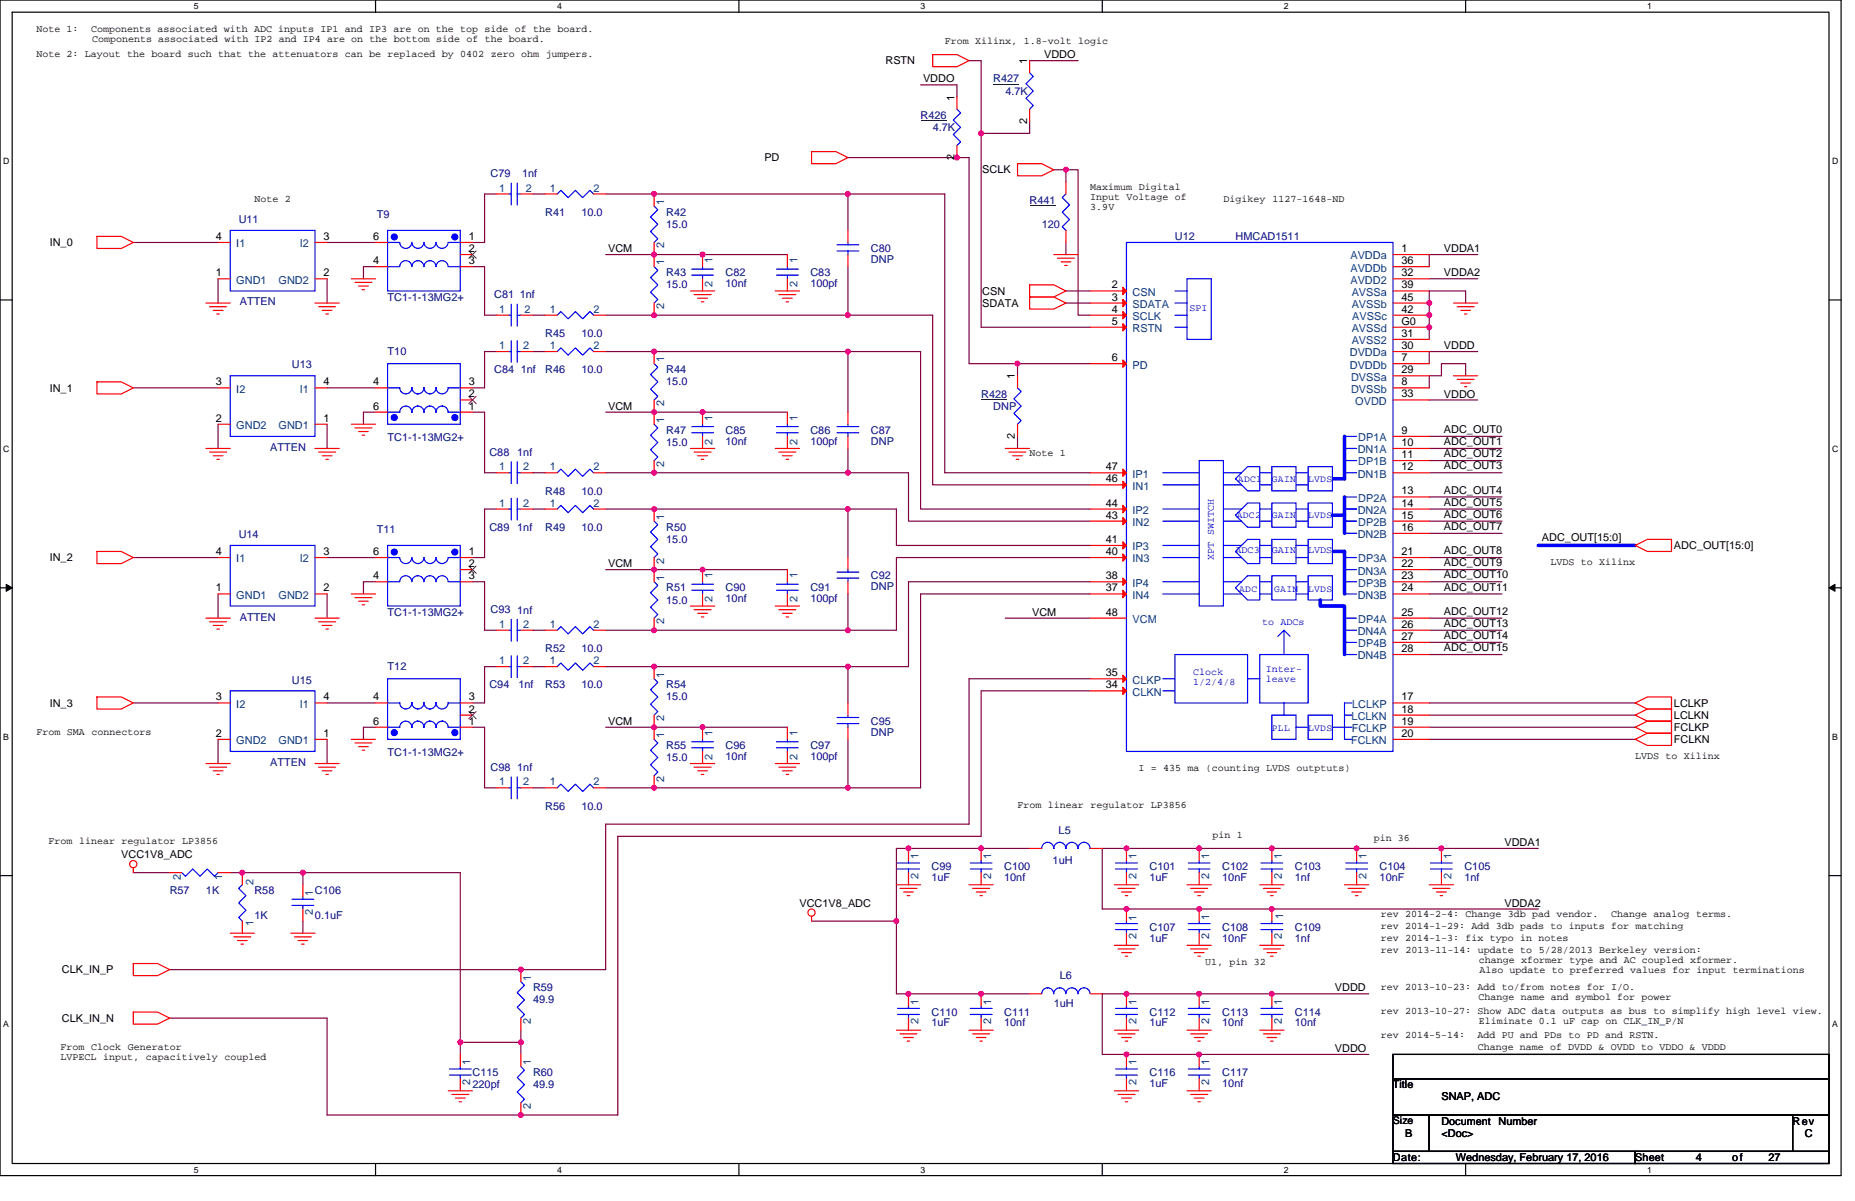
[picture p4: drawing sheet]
<svg xmlns="http://www.w3.org/2000/svg" width="432mm" height="279mm" viewBox="0 0 432 279" stroke-linecap="round" stroke-linejoin="round" font-family="sans-serif">
<defs><g id="words">
<g font-size="2.5">
<text x="206.1" y="14.9">RSTN</text>
<text x="239.1" y="15" transform="rotate(-90 239.1 15)">1</text>
<text x="243.1" y="13.5">VDDO</text>
<text x="214.9" y="19.2">VDDO</text>
<text x="222.2" y="23.4" transform="rotate(-90 222.2 23.4)">1</text>
<text x="239.1" y="28.8" transform="rotate(-90 239.1 28.8)">2</text>
<text x="177.9" y="37.5">PD</text>
<text x="222.2" y="37.2" transform="rotate(-90 222.2 37.2)">2</text>
<text x="228.7" y="40.3">SCLK</text>
<text x="11.6" y="57.2">IN_0</text>
<text x="50.2" y="55.8">4</text>
<text x="75.3" y="55.8">3</text>
<text x="86.8" y="55.8">6</text>
<text x="109.1" y="55.8">1</text>
<text x="109.1" y="58.6">2</text>
<text x="141.6" y="58.7">VCM</text>
<text x="326.2" y="58.6">1</text>
<text x="336.1" y="58.7">VDDA1</text>
<text x="50.2" y="64.3">1</text>
<text x="75.3" y="64.3">2</text>
<text x="86.8" y="61.4">4</text>
<text x="109.1" y="61.4">3</text>
<text x="326.2" y="61.4">36</text>
<text x="326.2" y="64.3">32</text>
<text x="336.1" y="64.3">VDDA2</text>
<text x="228.7" y="68.5">CSN</text>
<text x="228.7" y="71.3">SDATA</text>
<text x="258.8" y="67.1">2</text>
<text x="258.8" y="69.9">3</text>
<text x="326.2" y="67.1">39</text>
<text x="326.2" y="69.9">45</text>
<text x="258.8" y="72.7">4</text>
<text x="258.8" y="75.5">5</text>
<text x="326.2" y="72.7">42</text>
<text x="326.2" y="75.5">G0</text>
<text x="326.2" y="78.4">31</text>
<text x="326.2" y="81.2">30</text>
<text x="336.1" y="81.2">VDDD</text>
<text x="50.2" y="89.6">3</text>
<text x="75.3" y="89.6">4</text>
<text x="86.8" y="89.6">4</text>
<text x="109.1" y="89.6">3</text>
<text x="236.3" y="88.3" transform="rotate(-90 236.3 88.3)">1</text>
<text x="258.8" y="84">6</text>
<text x="326.2" y="86.8">29</text>
<text x="326.2" y="89.6">8</text>
<text x="326.2" y="84">7</text>
<text x="11.6" y="91.1">IN_1</text>
<text x="86.8" y="95.3">6</text>
<text x="109.1" y="95.3">1</text>
<text x="109.1" y="92.5">2</text>
<text x="141.6" y="95.3">VCM</text>
<text x="326.2" y="92.5">33</text>
<text x="336.1" y="92.5">VDDO</text>
<text x="50.2" y="98.1">2</text>
<text x="75.3" y="98.1">1</text>
<text x="326.2" y="100.9">9</text>
<text x="336.1" y="100.7">ADC_OUT0</text>
<text x="236.3" y="102.1" transform="rotate(-90 236.3 102.1)">2</text>
<text x="326.2" y="103.7">10</text>
<text x="326.2" y="106.6">11</text>
<text x="336.1" y="103.5">ADC_OUT1</text>
<text x="336.1" y="106.4">ADC_OUT2</text>
<text x="257.4" y="109.4">47</text>
<text x="257.4" y="112.2">46</text>
<text x="326.2" y="109.4">12</text>
<text x="336.1" y="109.2">ADC_OUT3</text>
<text x="257.4" y="117.8">44</text>
<text x="326.2" y="115">13</text>
<text x="326.2" y="117.8">14</text>
<text x="336.1" y="114.8">ADC_OUT4</text>
<text x="336.1" y="117.6">ADC_OUT5</text>
<text x="257.4" y="120.7">43</text>
<text x="326.2" y="120.7">15</text>
<text x="326.2" y="123.5">16</text>
<text x="336.1" y="120.5">ADC_OUT6</text>
<text x="336.1" y="123.3">ADC_OUT7</text>
<text x="358.9" y="125.8">ADC_OUT[15:0]</text>
<text x="11.6" y="130.5">IN_2</text>
<text x="50.2" y="129.1">4</text>
<text x="75.3" y="129.1">3</text>
<text x="86.8" y="129.1">6</text>
<text x="109.1" y="129.1">1</text>
<text x="109.1" y="131.9">2</text>
<text x="141.6" y="132">VCM</text>
<text x="257.4" y="129.1">40</text>
<text x="257.4" y="126.3">41</text>
<text x="326.2" y="129.1">21</text>
<text x="326.2" y="131.9">22</text>
<text x="336.1" y="128.9">ADC_OUT8</text>
<text x="336.1" y="131.7">ADC_OUT9</text>
<text x="389.7" y="127.7">ADC_OUT[15:0]</text>
<text x="50.2" y="137.6">1</text>
<text x="75.3" y="137.6">2</text>
<text x="86.8" y="134.7">4</text>
<text x="109.1" y="134.7">3</text>
<text x="257.4" y="137.6">37</text>
<text x="257.4" y="134.7">38</text>
<text x="326.2" y="134.7">23</text>
<text x="326.2" y="137.6">24</text>
<text x="336.1" y="134.6">ADC_OUT10</text>
<text x="336.1" y="137.4">ADC_OUT11</text>
<text x="240.2" y="143.2">VCM</text>
<text x="257.4" y="143.2">48</text>
<text x="326.2" y="143.2">25</text>
<text x="336.1" y="143">ADC_OUT12</text>
<text x="326.2" y="146">26</text>
<text x="326.2" y="148.8">27</text>
<text x="336.1" y="145.8">ADC_OUT13</text>
<text x="336.1" y="148.7">ADC_OUT14</text>
<text x="326.2" y="151.7">28</text>
<text x="336.1" y="151.5">ADC_OUT15</text>
<text x="257.4" y="157.3">35</text>
<text x="257.4" y="160.1">34</text>
<text x="11.6" y="164.4">IN_3</text>
<text x="50.2" y="162.9">3</text>
<text x="75.3" y="162.9">4</text>
<text x="86.8" y="162.9">4</text>
<text x="109.1" y="162.9">3</text>
<text x="109.1" y="165.8">2</text>
<text x="326.2" y="165.8">18</text>
<text x="326.2" y="162.9">17</text>
<text x="389.7" y="164.4">LCLKP</text>
<text x="389.7" y="167.2">LCLKN</text>
<text x="50.2" y="171.4">2</text>
<text x="75.3" y="171.4">1</text>
<text x="86.8" y="168.6">6</text>
<text x="109.1" y="168.6">1</text>
<text x="141.6" y="168.6">VCM</text>
<text x="326.2" y="171.4">20</text>
<text x="326.2" y="168.6">19</text>
<text x="389.7" y="170">FCLKP</text>
<text x="389.7" y="172.8">FCLKN</text>
<text x="350.2" y="196.8">VDDA1</text>
<text x="28.2" y="199.6">VCC1V8_ADC</text>
<text x="186.1" y="210.9">VCC1V8_ADC</text>
<text x="350.2" y="210.9">VDDA2</text>
<text x="14.4" y="226.4">CLK_IN_P</text>
<text x="310.7" y="230.6">VDDD</text>
<text x="14.4" y="237.7">CLK_IN_N</text>
<text x="310.7" y="244.7">VDDO</text>
<text x="324.3" y="253.2">Title</text>
<text x="335.5" y="256">SNAP, ADC</text>
<text x="324.3" y="261.6">Size</text>
<text x="335.5" y="261.6">Document</text>
<text x="348.8" y="261.6">Number</text>
<text x="417.3" y="261.6">Rev</text>
<text x="327.1" y="264.5">B</text>
<text x="335.5" y="264.5">&lt;Doc&gt;</text>
<text x="420.1" y="264.5">C</text>
<text x="324.3" y="270.1">Date:</text>
<text x="338.9" y="270.1">Wednesday, February 17, 2016</text>
<text x="380.6" y="270.1">Sheet</text>
<text x="394.7" y="270.1">4</text>
<text x="403.2" y="270.1">of</text>
<text x="411.6" y="270.1">27</text>
</g>
<g font-size="2.5" fill="#000080">
<text x="231.2" y="19.2">R427</text>
<text x="234" y="22">4.7K</text>
<text x="214.3" y="27.6">R426</text>
<text x="217.1" y="30.5">4.7K</text>
<text x="114.2" y="41.2">C79</text>
<text x="121.5" y="41.2">1nf</text>
<text x="239.7" y="47.4">R441</text>
<text x="55.6" y="51.9">U11</text>
<text x="87.7" y="50.8">T9</text>
<text x="126.9" y="50.2">R41</text>
<text x="135.3" y="50.2">10.0</text>
<text x="155.1" y="50.2">R42</text>
<text x="155.1" y="53">15.0</text>
<text x="242.5" y="53">120</text>
<text x="202.7" y="58.7">C80</text>
<text x="273.5" y="55.8">U12</text>
<text x="287.6" y="55.8">HMCAD1511</text>
<text x="155.1" y="64.3">R43</text>
<text x="168.9" y="64.3">C82</text>
<text x="188.6" y="64.3">C83</text>
<text x="202.7" y="61.2">DNP</text>
<text x="55.8" y="71.1">ATTEN</text>
<text x="90.2" y="69.9">TC1-1-13MG2+</text>
<text x="115" y="69.4">C81 1nf</text>
<text x="155.1" y="67.1">15.0</text>
<text x="168.9" y="66.8">10nf</text>
<text x="188.6" y="66.8">100pf</text>
<text x="90.2" y="82.6">T10</text>
<text x="126.9" y="78.4">R45</text>
<text x="135.3" y="78.4">10.0</text>
<text x="68" y="85.7">U13</text>
<text x="115" y="86.8">C84 1nf</text>
<text x="126.9" y="86.8">R46</text>
<text x="135.3" y="86.8">10.0</text>
<text x="155.1" y="86.8">R44</text>
<text x="155.1" y="89.7">15.0</text>
<text x="228.4" y="92.5">R428</text>
<text x="231.2" y="95.3">DNP</text>
<text x="155.1" y="100.9">R47</text>
<text x="168.9" y="100.9">C85</text>
<text x="188.6" y="100.9">C86</text>
<text x="202.7" y="100.9">C87</text>
<text x="62.9" y="104.9">ATTEN</text>
<text x="90.2" y="102.6">TC1-1-13MG2+</text>
<text x="113.9" y="106">C88</text>
<text x="120.4" y="106">1nf</text>
<text x="155.1" y="103.8">15.0</text>
<text x="168.9" y="103.5">10nf</text>
<text x="188.6" y="103.5">100pf</text>
<text x="202.7" y="103.5">DNP</text>
<text x="126.9" y="115">R48</text>
<text x="135.3" y="115">10.0</text>
<text x="55.6" y="125.2">U14</text>
<text x="87.7" y="124.1">T11</text>
<text x="113.9" y="123.5">C89</text>
<text x="120.4" y="123.5">1nf</text>
<text x="126.9" y="123.5">R49</text>
<text x="135.3" y="123.5">10.0</text>
<text x="155.1" y="123.5">R50</text>
<text x="155.1" y="126.3">15.0</text>
<text x="155.1" y="137.6">R51</text>
<text x="168.9" y="137.6">C90</text>
<text x="188.6" y="137.6">C91</text>
<text x="202.7" y="134.8">C92</text>
<text x="202.7" y="137.3">DNP</text>
<text x="90.2" y="143.2">TC1-1-13MG2+</text>
<text x="114.2" y="142.7">C93</text>
<text x="120.4" y="142.9">1nf</text>
<text x="155.1" y="140.4">15.0</text>
<text x="168.9" y="140.1">10nf</text>
<text x="188.6" y="140.1">100pf</text>
<text x="55.8" y="144.4">ATTEN</text>
<text x="90.2" y="155.9">T12</text>
<text x="126.9" y="151.7">R52</text>
<text x="135.3" y="151.7">10.0</text>
<text x="68" y="159">U15</text>
<text x="113.9" y="160.1">C94</text>
<text x="120.7" y="160.1">1nf</text>
<text x="126.9" y="160.1">R53</text>
<text x="135.3" y="160.1">10.0</text>
<text x="155.1" y="160.1">R54</text>
<text x="155.1" y="163">15.0</text>
<text x="202.7" y="168.6">C95</text>
<text x="202.7" y="171.1">DNP</text>
<text x="62.9" y="178.2">ATTEN</text>
<text x="90.2" y="175.9">TC1-1-13MG2+</text>
<text x="114.2" y="179.3">C98 1nf</text>
<text x="155.1" y="174.2">R55</text>
<text x="155.1" y="177.1">15.0</text>
<text x="168.9" y="174.2">C96</text>
<text x="168.9" y="176.8">10nf</text>
<text x="188.6" y="174.2">C97</text>
<text x="188.6" y="176.8">100pf</text>
<text x="126.9" y="188.3">R56</text>
<text x="135.3" y="188.3">10.0</text>
<text x="246.4" y="194">L5</text>
<text x="216.8" y="202.4">C99</text>
<text x="233.7" y="202.4">C100</text>
<text x="245" y="201">1uH</text>
<text x="267.6" y="202.4">C101</text>
<text x="284.5" y="202.4">C102</text>
<text x="301.4" y="202.4">C103</text>
<text x="321.1" y="202.4">C104</text>
<text x="340.9" y="202.4">C105</text>
<text x="39.5" y="208.1">R57</text>
<text x="47.9" y="208.1">1K</text>
<text x="59.2" y="208.1">R58</text>
<text x="73.3" y="208.1">C106</text>
<text x="216.8" y="205">1uF</text>
<text x="233.7" y="205">10nf</text>
<text x="267.6" y="205">1uF</text>
<text x="284.5" y="205">10nF</text>
<text x="301.4" y="205">1nf</text>
<text x="321.1" y="205">10nF</text>
<text x="340.9" y="205">1nf</text>
<text x="59.2" y="213.7">1K</text>
<text x="73.3" y="213.7">0.1uF</text>
<text x="267.6" y="216.5">C107</text>
<text x="267.6" y="219.1">1uF</text>
<text x="284.5" y="216.5">C108</text>
<text x="284.5" y="219.1">10nF</text>
<text x="301.4" y="216.5">C109</text>
<text x="301.4" y="219.1">1nf</text>
<text x="246.7" y="227.8">L6</text>
<text x="124.1" y="230.6">R59</text>
<text x="124.1" y="233.4">49.9</text>
<text x="216.8" y="236.3">C110</text>
<text x="216.8" y="238.8">1uF</text>
<text x="233.7" y="236.3">C111</text>
<text x="233.7" y="238.8">10nf</text>
<text x="245.3" y="234.3">1uH</text>
<text x="267.6" y="236.3">C112</text>
<text x="267.6" y="238.8">1uF</text>
<text x="284.5" y="236.3">C113</text>
<text x="284.5" y="238.8">10nf</text>
<text x="301.4" y="236.3">C114</text>
<text x="301.4" y="238.8">10nf</text>
<text x="110" y="250.4">C115</text>
<text x="124.1" y="250.4">R60</text>
<text x="267.6" y="250.4">C116</text>
<text x="284.5" y="250.4">C117</text>
<text x="110" y="253.2">220pf</text>
<text x="124.1" y="253.2">49.9</text>
<text x="267.6" y="252.9">1uF</text>
<text x="284.5" y="252.9">10nf</text>
</g>
<g font-size="2.5" fill="#004080">
<text x="116.2" y="44.6">1</text>
<text x="122.4" y="44.6">2</text>
<text x="128" y="44.6">1</text>
<text x="138.2" y="44.6">2</text>
<text x="154.6" y="47.7" transform="rotate(-90 154.6 47.7)">1</text>
<text x="55" y="57.6">I1</text>
<text x="69.8" y="57.6">I2</text>
<text x="154.6" y="57.8" transform="rotate(-90 154.6 57.8)">2</text>
<text x="55" y="66">GND1</text>
<text x="64.8" y="66">GND2</text>
<text x="154.6" y="61.8" transform="rotate(-90 154.6 61.8)">1</text>
<text x="165.9" y="61.2" transform="rotate(-90 165.9 61.2)">1</text>
<text x="185.6" y="61.2" transform="rotate(-90 185.6 61.2)">1</text>
<text x="314.3" y="60.4">AVDDa</text>
<text x="314.3" y="63.2">AVDDb</text>
<text x="314.3" y="66">AVDD2</text>
<text x="154.6" y="71.9" transform="rotate(-90 154.6 71.9)">2</text>
<text x="165.9" y="66.8" transform="rotate(-90 165.9 66.8)">2</text>
<text x="185.6" y="66.8" transform="rotate(-90 185.6 66.8)">2</text>
<text x="263.6" y="68.8">CSN</text>
<text x="263.6" y="71.6">SDATA</text>
<text x="314.6" y="68.8">AVSSa</text>
<text x="314.6" y="71.6">AVSSb</text>
<text x="116.2" y="72.7">1</text>
<text x="122.1" y="72.7">2</text>
<text x="128" y="72.7">1</text>
<text x="138.2" y="72.7">2</text>
<text x="263.6" y="74.5">SCLK</text>
<text x="263.6" y="77.3">RSTN</text>
<text x="314.6" y="77.3">AVSSd</text>
<text x="314.8" y="74.5">AVSSc</text>
<text x="116.2" y="81.2">1</text>
<text x="121.8" y="81.2">2</text>
<text x="128" y="81.2">1</text>
<text x="138.2" y="81.2">2</text>
<text x="314.2" y="82.9">DVDDa</text>
<text x="314.6" y="80.1">AVSS2</text>
<text x="154.6" y="84.3" transform="rotate(-90 154.6 84.3)">1</text>
<text x="263.6" y="85.7">PD</text>
<text x="314.2" y="85.7">DVDDb</text>
<text x="314.5" y="88.6">DVSSa</text>
<text x="55" y="91.4">I2</text>
<text x="69.8" y="91.4">I1</text>
<text x="154.6" y="94.5" transform="rotate(-90 154.6 94.5)">2</text>
<text x="314.5" y="91.4">DVSSb</text>
<text x="315.5" y="94.2">OVDD</text>
<text x="55" y="99.8">GND2</text>
<text x="64.8" y="99.8">GND1</text>
<text x="154.6" y="98.4" transform="rotate(-90 154.6 98.4)">1</text>
<text x="165.9" y="97.9" transform="rotate(-90 165.9 97.9)">1</text>
<text x="185.6" y="97.9" transform="rotate(-90 185.6 97.9)">1</text>
<text x="165.9" y="103.5" transform="rotate(-90 165.9 103.5)">2</text>
<text x="185.6" y="103.5" transform="rotate(-90 185.6 103.5)">2</text>
<text x="316" y="105.5">DN1A</text>
<text x="316.2" y="102.7">DP1A</text>
<text x="116.2" y="109.4">1</text>
<text x="121.8" y="109.4">2</text>
<text x="128" y="109.4">1</text>
<text x="138.2" y="109.4">2</text>
<text x="154.6" y="108.6" transform="rotate(-90 154.6 108.6)">2</text>
<text x="263.6" y="111.1">IP1</text>
<text x="263.6" y="113.9">IN1</text>
<text x="316" y="111.1">DN1B</text>
<text x="316.2" y="108.3">DP1B</text>
<text x="116.2" y="117.9">1</text>
<text x="121.8" y="117.9">2</text>
<text x="128" y="117.9">1</text>
<text x="138.2" y="117.9">2</text>
<text x="263.6" y="119.6">IP2</text>
<text x="316" y="119.6">DN2A</text>
<text x="316.2" y="116.8">DP2A</text>
<text x="154.6" y="121" transform="rotate(-90 154.6 121)">1</text>
<text x="263.6" y="122.4">IN2</text>
<text x="316" y="125.2">DN2B</text>
<text x="316.2" y="122.4">DP2B</text>
<text x="55" y="130.9">I1</text>
<text x="69.8" y="130.9">I2</text>
<text x="154.6" y="131.1" transform="rotate(-90 154.6 131.1)">2</text>
<text x="263.6" y="130.9">IN3</text>
<text x="263.6" y="128">IP3</text>
<text x="316.2" y="130.9">DP3A</text>
<text x="154.6" y="135.1" transform="rotate(-90 154.6 135.1)">1</text>
<text x="165.9" y="134.5" transform="rotate(-90 165.9 134.5)">1</text>
<text x="185.6" y="134.5" transform="rotate(-90 185.6 134.5)">1</text>
<text x="263.6" y="136.5">IP4</text>
<text x="316" y="133.7">DN3A</text>
<text x="316.2" y="136.5">DP3B</text>
<text x="55" y="139.3">GND1</text>
<text x="64.8" y="139.3">GND2</text>
<text x="165.9" y="140.1" transform="rotate(-90 165.9 140.1)">2</text>
<text x="185.6" y="140.1" transform="rotate(-90 185.6 140.1)">2</text>
<text x="263.6" y="139.3">IN4</text>
<text x="316" y="139.3">DN3B</text>
<text x="116.2" y="146">1</text>
<text x="121.8" y="146">2</text>
<text x="128" y="146">1</text>
<text x="138.2" y="146">2</text>
<text x="154.6" y="145.2" transform="rotate(-90 154.6 145.2)">2</text>
<text x="263.6" y="144.9">VCM</text>
<text x="316" y="147.8">DN4A</text>
<text x="316.2" y="144.9">DP4A</text>
<text x="116.2" y="154.5">1</text>
<text x="121.8" y="154.5">2</text>
<text x="128" y="154.5">1</text>
<text x="138.2" y="154.5">2</text>
<text x="316" y="153.4">DN4B</text>
<text x="316.2" y="150.6">DP4B</text>
<text x="154.6" y="157.6" transform="rotate(-90 154.6 157.6)">1</text>
<text x="263.6" y="159">CLKP</text>
<text x="263.6" y="161.9">CLKN</text>
<text x="55" y="164.7">I2</text>
<text x="69.8" y="164.7">I1</text>
<text x="154.6" y="167.8" transform="rotate(-90 154.6 167.8)">2</text>
<text x="314.6" y="167.5">LCLKN</text>
<text x="314.8" y="164.7">LCLKP</text>
<text x="55" y="173.1">GND2</text>
<text x="64.8" y="173.1">GND1</text>
<text x="154.6" y="171.7" transform="rotate(-90 154.6 171.7)">1</text>
<text x="165.9" y="171.2" transform="rotate(-90 165.9 171.2)">1</text>
<text x="185.6" y="171.2" transform="rotate(-90 185.6 171.2)">1</text>
<text x="314.5" y="173.1">FCLKN</text>
<text x="314.6" y="170.3">FCLKP</text>
<text x="165.9" y="176.8" transform="rotate(-90 165.9 176.8)">2</text>
<text x="185.6" y="176.8" transform="rotate(-90 185.6 176.8)">2</text>
<text x="116.2" y="182.7">1</text>
<text x="121.8" y="182.7">2</text>
<text x="128" y="182.7">1</text>
<text x="138.2" y="182.7">2</text>
<text x="154.6" y="181.9" transform="rotate(-90 154.6 181.9)">2</text>
<text x="213.8" y="199.9" transform="rotate(-90 213.8 199.9)">1</text>
<text x="230.7" y="199.9" transform="rotate(-90 230.7 199.9)">1</text>
<text x="264.5" y="199.9" transform="rotate(-90 264.5 199.9)">1</text>
<text x="281.5" y="199.9" transform="rotate(-90 281.5 199.9)">1</text>
<text x="298.4" y="199.9" transform="rotate(-90 298.4 199.9)">1</text>
<text x="318.1" y="199.9" transform="rotate(-90 318.1 199.9)">1</text>
<text x="337.9" y="199.9" transform="rotate(-90 337.9 199.9)">1</text>
<text x="42.1" y="204.7" transform="rotate(-90 42.1 204.7)">2</text>
<text x="51.7" y="204.7" transform="rotate(-90 51.7 204.7)">1</text>
<text x="59" y="205.8" transform="rotate(-90 59 205.8)">2</text>
<text x="72.8" y="208.4" transform="rotate(-90 72.8 208.4)">1</text>
<text x="213.8" y="204.4" transform="rotate(-90 213.8 204.4)">2</text>
<text x="230.7" y="204.4" transform="rotate(-90 230.7 204.4)">2</text>
<text x="264.5" y="204.4" transform="rotate(-90 264.5 204.4)">2</text>
<text x="281.5" y="204.4" transform="rotate(-90 281.5 204.4)">2</text>
<text x="298.4" y="204.4" transform="rotate(-90 298.4 204.4)">2</text>
<text x="318.1" y="204.4" transform="rotate(-90 318.1 204.4)">2</text>
<text x="337.9" y="204.4" transform="rotate(-90 337.9 204.4)">2</text>
<text x="59" y="215.4" transform="rotate(-90 59 215.4)">1</text>
<text x="72.8" y="212.9" transform="rotate(-90 72.8 212.9)">2</text>
<text x="264.5" y="214.3" transform="rotate(-90 264.5 214.3)">1</text>
<text x="281.5" y="214" transform="rotate(-90 281.5 214)">1</text>
<text x="298.7" y="213.7" transform="rotate(-90 298.7 213.7)">1</text>
<text x="264.5" y="218.5" transform="rotate(-90 264.5 218.5)">2</text>
<text x="281.5" y="218.5" transform="rotate(-90 281.5 218.5)">2</text>
<text x="298.4" y="218.5" transform="rotate(-90 298.4 218.5)">2</text>
<text x="123.6" y="228.1" transform="rotate(-90 123.6 228.1)">1</text>
<text x="213.8" y="233.7" transform="rotate(-90 213.8 233.7)">1</text>
<text x="230.7" y="233.7" transform="rotate(-90 230.7 233.7)">1</text>
<text x="264.5" y="233.7" transform="rotate(-90 264.5 233.7)">1</text>
<text x="281.5" y="233.7" transform="rotate(-90 281.5 233.7)">1</text>
<text x="298.4" y="233.7" transform="rotate(-90 298.4 233.7)">1</text>
<text x="123.6" y="238.3" transform="rotate(-90 123.6 238.3)">2</text>
<text x="213.8" y="238.3" transform="rotate(-90 213.8 238.3)">2</text>
<text x="230.7" y="238.3" transform="rotate(-90 230.7 238.3)">2</text>
<text x="264.5" y="238.3" transform="rotate(-90 264.5 238.3)">2</text>
<text x="281.5" y="238.3" transform="rotate(-90 281.5 238.3)">2</text>
<text x="298.4" y="238.3" transform="rotate(-90 298.4 238.3)">2</text>
<text x="109.5" y="247.8" transform="rotate(-90 109.5 247.8)">1</text>
<text x="123.6" y="247.8" transform="rotate(-90 123.6 247.8)">1</text>
<text x="264.5" y="247.8" transform="rotate(-90 264.5 247.8)">1</text>
<text x="281.5" y="247.8" transform="rotate(-90 281.5 247.8)">1</text>
<text x="109.5" y="252.3" transform="rotate(-90 109.5 252.3)">2</text>
<text x="264.5" y="252.3" transform="rotate(-90 264.5 252.3)">2</text>
<text x="281.5" y="252.3" transform="rotate(-90 281.5 252.3)">2</text>
<text x="123.6" y="258" transform="rotate(-90 123.6 258)">2</text>
</g>
<g font-size="2.3">
<text x="8.5" y="7.5">Note 1:</text>
<text x="21.2" y="7.5">Components associated with ADC inputs IP1 and IP3 are on the top side of the board.</text>
<text x="21.4" y="9.8">Components associated with IP2 and IP4 are on the bottom side of the board.</text>
<text x="219.9" y="10.3">From Xilinx, 1.8-volt logic</text>
<text x="8.5" y="13.1">Note 2: Layout the board such that the attenuators can be replaced by 0402 zero ohm jumpers.</text>
<text x="59.2" y="47">Note 2</text>
<text x="253.8" y="44.2">Maximum Digital</text>
<text x="253.8" y="46.5">Input Voltage of</text>
<text x="284.8" y="47">Digikey</text>
<text x="296.2" y="47">1127-1648-ND</text>
<text x="253.8" y="48.8">3.9V</text>
<text x="239.7" y="106.2">Note 1</text>
<text x="360.9" y="131.6">LVDS to Xilinx</text>
<text x="8.5" y="171">From SMA connectors</text>
<text x="265" y="179.5">I = 435 ma (counting LVDS outptuts)</text>
<text x="380.6" y="176.7">LVDS to Xilinx</text>
<text x="236.9" y="187.9">From linear regulator LP3856</text>
<text x="11.3" y="196.4">From linear regulator LP3856</text>
<text x="282.3" y="195">pin 1</text>
<text x="319.8" y="195.6">pin 36</text>
<text x="321.4" y="213.3">rev 2014-2-4: Change 3db pad vendor.</text>
<text x="375.1" y="213.3">Change analog terms.</text>
<text x="321.4" y="221.8">rev 2013-11-14: update to 5/28/2013 Berkeley version:</text>
<text x="321.4" y="218.9">rev 2014-1-3: fix typo in notes</text>
<text x="321.4" y="216.1">rev 2014-1-29: Add 3db pads to inputs for matching</text>
<text x="280.5" y="224.6">U1, pin 32</text>
<text x="344.3" y="224.1">change xformer type and AC coupled xformer.</text>
<text x="344.4" y="226.4">Also update to preferred values for input terminations</text>
<text x="321.4" y="230.2">rev 2013-10-23: Add to/from notes for I/O.</text>
<text x="344.2" y="232.6">Change name and symbol for power</text>
<text x="321.4" y="235.9">rev 2013-10-27: Show ADC data outputs as bus to simplify high level view.</text>
<text x="344.2" y="238.2">Eliminate 0.1 uF cap on CLK_IN_P/N</text>
<text x="14.1" y="244.3">From Clock Generator</text>
<text x="321.4" y="241.5">rev 2014-5-14:</text>
<text x="343.9" y="241.5">Add PU and PDs to PD and RSTN.</text>
<text x="344" y="244.3">Change name of DVDD &amp; OVDD to VDDO &amp; VDDD</text>
<text x="14.1" y="246.7">LVPECL input, capacitively coupled</text>
</g>
<g font-size="2.3" fill="#00f">
<text x="276.9" y="72.3">SPI</text>
<text x="282.5" y="130.3" transform="rotate(-90 282.5 130.3)">XPT SWITCH</text>
<text x="287.6" y="128.7">ADC3</text>
<text x="296.1" y="128.7">GAIN</text>
<text x="304.5" y="128.7">LVDS</text>
<text x="293.8" y="145.4">to ADCs</text>
<text x="277.7" y="156.9">Clock</text>
<text x="277.7" y="159.3">1/2/4/8</text>
<text x="294.6" y="156.4">Inter-</text>
<text x="294.6" y="158.7">leave</text>
</g>
<g font-size="2.2" fill="#00f">
<text x="288.2" y="112.1">ADC1</text>
<text x="296.1" y="112.1">GAIN</text>
<text x="304.5" y="112.1">LVDS</text>
<text x="287.9" y="120.5">ADC2</text>
<text x="296.1" y="120.5">GAIN</text>
<text x="304.5" y="120.5">LVDS</text>
<text x="288.4" y="137.7">ADC</text>
<text x="296.6" y="137.7">GAIN</text>
<text x="304.5" y="137.7">LVDS</text>
<text x="296.1" y="170.1">PLL</text>
<text x="304.5" y="170.1">LVDS</text>
</g>
<g font-size="2">
<text x="45.1" y="2.1">5</text>
<text x="129.7" y="2.1">4</text>
<text x="214.3" y="2.1">3</text>
<text x="298.9" y="2.1">2</text>
<text x="383.5" y="2.1">1</text>
<text x=".7" y="38.1">D</text>
<text x="426.5" y="38.1">D</text>
<text x=".7" y="105.1">C</text>
<text x="426.5" y="105.1">C</text>
<text x=".7" y="172">B</text>
<text x="426.5" y="172">B</text>
<text x=".7" y="239">A</text>
<text x="426.5" y="239">A</text>
<text x="45.1" y="272.8">5</text>
<text x="129.7" y="272.8">4</text>
<text x="214.3" y="272.8">3</text>
<text x="298.9" y="272.8">2</text>
<text x="383.5" y="272.8">1</text>
</g>
</g></defs>
<path d="M0 0h428.6v273.5h-428.6zM2.8 2.8h422.9v267.9h-422.9z" fill="none" stroke="#000" stroke-width=".28"/>
<g fill="#fff">
<path d="M45.1 .3h1.1v2.3h-1.1z"/>
<path d="M45.1 271h1.1v2.2h-1.1z"/>
</g>
<path d="M87.4 0v2.8M87.4 270.7v2.8" fill="none" stroke="#000" stroke-width=".28"/>
<g fill="#fff">
<path d="M129.7 .3h1.1v2.3h-1.1z"/>
<path d="M129.7 271h1.1v2.2h-1.1z"/>
</g>
<path d="M172 0v2.8M172 270.7v2.8" fill="none" stroke="#000" stroke-width=".28"/>
<g fill="#fff">
<path d="M214.3 .3h1.1v2.3h-1.1z"/>
<path d="M214.3 271h1.1v2.2h-1.1z"/>
</g>
<path d="M256.6 0v2.8M256.6 270.7v2.8" fill="none" stroke="#000" stroke-width=".28"/>
<g fill="#fff">
<path d="M298.9 .3h1.1v2.3h-1.1z"/>
<path d="M298.9 271h1.1v2.2h-1.1z"/>
</g>
<path d="M341.2 0v2.8M341.2 270.7v2.8" fill="none" stroke="#000" stroke-width=".28"/>
<g fill="#fff">
<path d="M383.5 .3h1.1v2.3h-1.1z"/>
<path d="M383.5 271h1.1v2.2h-1.1z"/>
<path d="M.7 36.3h1.5v2.3h-1.5z"/>
<path d="M426.5 36.3h1.4v2.3h-1.4z"/>
<path d="M.7 103.3h1.5v2.2h-1.5z"/>
<path d="M426.5 103.3h1.4v2.2h-1.4z"/>
</g>
<path d="M0 69.8h2.8M425.7 69.8h2.9" fill="none" stroke="#000" stroke-width=".28"/>
<g fill="#fff">
<path d="M.7 170.2h1.4v2.3h-1.4z"/>
<path d="M426.5 170.2h1.3v2.3h-1.3z"/>
</g>
<path d="M0 136.8h2.8M425.7 136.8h2.9" fill="none" stroke="#000" stroke-width=".28"/>
<path d="M1.4 135.9l1.4 .9-1.4 .8zM425.7 136.8l1.4-.9v1.7z" fill="#000" stroke="#000" stroke-width=".23"/>
<g fill="#fff">
<path d="M.7 237.2h1.4v2.2h-1.4z"/>
<path d="M426.4 237.2h1.4v2.2h-1.4z"/>
</g>
<path d="M0 203.7h2.8M425.7 203.7h2.9M324.3 245.3h101.4v5.7h-101.4zM324.3 251h101.4v8.4h-101.4zM324.3 259.4h8.4v8.5h-8.4zM332.7 259.4h84.6v8.5h-84.6zM417.3 259.4h8.4v8.5h-8.4zM324.3 267.9h56.3v2.8h-56.3zM380.6 267.9h45.1v2.8h-45.1z" fill="none" stroke="#000" stroke-width=".28"/>
<g fill="none" stroke="#800040" stroke-width=".28">
<path d="M214.3 19.7h8.5v2.9M225.6 14.1h2.8v16.9M239.7 14.1h11.3M197.4 36.7h28.2v47.9h11.3M228.4 31v45.1h25.4M239.7 28.2v2.8h-11.3M245.3 39.5h2.8M248.1 39.5v2.8M248.1 39.5h2.9v33.8h2.8M31 56.4h19.8M76.1 56.4h11.3M115.6 45.1h-2.8v11.3h-2.8"/>
<path d="M124.1 45.1h2.8M141 45.1h56.4M141 59.2h42.3M197.4 45.1v8.5M197.4 45.1h22.5v64.9h33.9M248.1 56.4v2.8M344 59.2h-11.3v2.8M50.8 64.9v5.6M76.1 64.9v5.6M87.4 62h-2.8v2.9M110 62h2.8v11.3h2.8M124.1 73.3h2.8"/>
<path d="M141 73.3h56.4M197.4 73.3h19.7v39.5h36.7M197.4 62v11.3M248.1 70.5h5.7M248.1 67.7h5.7M332.7 64.9h11.3M341.2 70.5v-2.8h-8.5v11.3M31 90.2h19.8M50.8 98.7v5.6M76.1 98.7v5.6M76.1 90.2h11.3M87.4 95.9h-2.8v2.8"/>
<path d="M110 95.9h2.8v14.1h2.8M115.6 81.8h-2.8v8.4h-2.8M124.1 81.8h2.8M141 81.8h56.4M141 95.9h42.3M197.4 81.8v14.1M197.4 81.8h16.9v36.6h39.5M253.8 84.6h-16.9v2.8M332.7 93h11.3M341.2 87.4v-2.8h-5.7v2.8h-2.8v2.8M344 81.8h-11.3v2.8M115.6 118.4h-2.8v11.3h-2.8"/>
<path d="M124.1 110h2.8M124.1 118.4h2.8M141 110h56.4M141 118.4h56.4M197.4 118.4h11.3v8.5h45.1M197.4 104.3v5.7M197.4 118.4v11.3M197.4 110h14.1v11.2h42.3M236.9 101.5v2.8M332.7 101.5h16.9M332.7 104.3h16.9M332.7 107.1h16.9"/>
<path d="M332.7 110h16.9M332.7 115.6h16.9M332.7 118.4h16.9M31 129.7h19.8M50.8 138.2v5.6M76.1 138.2v5.6M76.1 129.7h11.3M87.4 135.3h-2.8v2.9M110 135.3h2.8v11.3h2.8M141 132.5h42.3M197.4 138.2v8.4M253.8 138.2h-39.5v45.1h-16.9"/>
<path d="M253.8 135.3h-42.3v19.8h-14.1M253.8 129.7h-45.1v16.9h-11.3M332.7 121.2h16.9M332.7 124.1h16.9M332.7 129.7h16.9M332.7 132.5h16.9M332.7 135.3h16.9M332.7 138.2h16.9M115.6 155.1h-2.8v8.4h-2.8M124.1 146.6h2.8M124.1 155.1h2.8M141 146.6h56.4"/>
<path d="M141 155.1h56.4M197.4 155.1v8.4M234 143.8h19.8M253.8 157.9h-28.2v33.8h-84.6v33.9h-101.5M332.7 143.8h16.9M332.7 146.6h16.9M332.7 149.4h16.9M332.7 152.3h16.9M31 163.5h19.8M50.8 172v5.6M76.1 163.5h11.3M76.1 172v5.6"/>
<path d="M87.4 169.2h-2.8v2.8M110 169.2h2.8v14.1h2.8M141 169.2h42.3M197.4 172v11.3M253.8 160.7h-25.4v33.9h-84.6v64.8h-67.7v-22.5h-36.6M332.7 163.5h47.9M332.7 166.4h47.9M332.7 169.2h47.9M332.7 172h47.9M124.1 183.3h2.8M141 183.3h56.4M239.7 197.4h-31v16.9"/>
<path d="M358.1 197.4h-101.5v14.1h101.5M31 203h8.5M53.6 203h53.5v39.5M70.5 203v2.8M70.5 214.3v2.8M188.9 214.3h19.8M208.7 214.3v16.9h31M121.2 239.7v2.8M318.6 231.2h-62v14.1h62M107.1 242.5v2.8M107.1 242.5h14.1M121.2 242.5v2.8"/>
</g>
<g fill="#f0f" stroke="#f0f" stroke-width=".28">
<circle cx="222.7" cy="36.7" r=".55"/>
<circle cx="121.2" cy="242.5" r=".56"/>
<circle cx="121.2" cy="225.5" r=".55"/>
<circle cx="121.2" cy="259.4" r=".55"/>
<circle cx="107.1" cy="242.5" r=".56"/>
<circle cx="228.4" cy="197.4" r=".56"/>
<circle cx="211.5" cy="197.4" r=".55"/>
<circle cx="197.3" cy="45.1" r=".56"/>
<circle cx="197.3" cy="73.3" r=".56"/>
<circle cx="197.4" cy="110" r=".55"/>
<circle cx="197.4" cy="146.6" r=".55"/>
<circle cx="279.1" cy="197.4" r=".55"/>
<circle cx="262.2" cy="197.4" r=".55"/>
<circle cx="296" cy="197.4" r=".55"/>
<circle cx="315.8" cy="197.4" r=".55"/>
<circle cx="335.5" cy="197.4" r=".55"/>
<circle cx="279.1" cy="211.5" r=".55"/>
<circle cx="262.2" cy="211.5" r=".55"/>
<circle cx="228.4" cy="231.2" r=".56"/>
<circle cx="211.5" cy="231.2" r=".55"/>
<circle cx="279.1" cy="231.2" r=".55"/>
<circle cx="262.2" cy="231.2" r=".55"/>
<circle cx="296" cy="231.2" r=".55"/>
<circle cx="279.1" cy="245.3" r=".55"/>
<circle cx="262.2" cy="245.3" r=".55"/>
<circle cx="152.2" cy="45.1" r=".56"/>
<circle cx="152.2" cy="73.3" r=".56"/>
<circle cx="208.6" cy="214.3" r=".56"/>
<circle cx="296" cy="211.5" r=".55"/>
<circle cx="56.4" cy="203" r=".55"/>
<circle cx="152.2" cy="81.8" r=".55"/>
<circle cx="197.4" cy="81.8" r=".55"/>
<circle cx="152.2" cy="110" r=".55"/>
<circle cx="163.5" cy="95.9" r=".55"/>
<circle cx="152.2" cy="95.9" r=".55"/>
<circle cx="152.2" cy="118.4" r=".55"/>
<circle cx="197.4" cy="118.4" r=".55"/>
<circle cx="152.2" cy="146.6" r=".55"/>
<circle cx="163.5" cy="132.5" r=".55"/>
<circle cx="152.2" cy="132.5" r=".55"/>
<circle cx="152.2" cy="155.1" r=".55"/>
<circle cx="197.4" cy="155.1" r=".55"/>
<circle cx="152.2" cy="183.3" r=".55"/>
<circle cx="197.4" cy="183.3" r=".55"/>
<circle cx="163.5" cy="169.2" r=".55"/>
<circle cx="152.2" cy="169.2" r=".55"/>
<circle cx="163.5" cy="59.2" r=".56"/>
<circle cx="152.2" cy="59.2" r=".56"/>
<circle cx="332.7" cy="73.3" r=".56"/>
<circle cx="332.7" cy="70.5" r=".55"/>
<circle cx="332.7" cy="76.1" r=".55"/>
<circle cx="70.5" cy="203" r=".55"/>
<circle cx="236.8" cy="84.6" r=".55"/>
<circle cx="228.4" cy="31" r=".57"/>
<circle cx="248.1" cy="39.5" r=".55"/>
</g>
<path d="M310.2 119.8h2.8M313 101.5v9.9h-2.6M313 115.6v8.5M307.3 139.6v1.4h5.7v11.3M310.4 128.3h2.6v9.9M358.1 126.9h22.5" fill="none" stroke="#00f" stroke-width=".83"/>
<g fill="none" stroke="#f00" stroke-width=".28">
<path d="M217.1 12.7h5.7l2.8 1.4-2.8 1.4h-5.7zM239.7 14.1v2.8M188.9 35.3h5.7l2.8 1.4-2.8 1.4h-5.7zM222.8 22.6v2.8M222.8 33.8v2.9M236.9 38.1h5.6l2.8 1.4-2.8 1.4h-5.6zM239.7 25.4v2.8M22.6 55h5.6l2.8 1.4-2.8 1.4h-5.6zM50.8 56.4h2.8M73.3 56.4h2.8M87.4 56.4h2.8M107.1 56.4h2.9"/>
<path d="M107.1 59.2h2.9M115.6 45.1h2.8M121.2 45.1h2.9M126.9 45.1h2.8M138.2 45.1h2.8M152.3 56.4v5.6M152.3 45.1v2.8M163.5 59.2v2.8M183.3 59.2v2.8M197.4 53.6v2.8M197.4 59.2v2.8M245.3 59.2h5.7"/>
<path d="M248.1 53.6v2.8M248.1 42.3v2.8M324.3 59.2h8.4M47.9 70.5h5.7M48.8 71.4h3.9M49.6 72.2h2.3M50.5 73h.6M50.8 64.9h2.8M73.3 70.5h5.7M73.3 64.9h2.8M74.2 71.4h3.9M75 72.2h2.3"/>
<path d="M75.9 73h.5M81.8 64.9h5.6M82.6 65.7h4M83.5 66.5h2.2M84.3 67.4h.6M87.4 62h2.8M107.1 62h2.9M115.6 73.3h2.8M121.2 73.3h2.9M126.9 73.3h2.8M138.2 73.3h2.8M152.3 70.5v2.8"/>
<path d="M160.7 67.7h5.7M161.6 68.5h3.9M162.4 69.4h2.3M163.3 70.2h.5M163.5 64.9v2.8M180.5 67.7h5.6M181.3 68.5h4M182.2 69.4h2.2M183 70.2h.6M183.3 64.9v2.8M239.7 66.3h5.6l2.8 1.4-2.8 1.4h-5.6zM239.7 69.1h5.6l2.8 1.4-2.8 1.4h-5.6z"/>
<path d="M246.1 60.1h4M247 60.9h2.3M247.8 61.8h.6M253.8 67.7h8.4M253.8 70.5h8.4M253.8 73.3h8.4M253.8 76.1h8.4M324.3 67.7h8.4M324.3 70.5h8.4M324.3 62h8.4M324.3 64.9h8.4M324.3 79h8.4"/>
<path d="M324.3 73.3h8.4M324.3 76.1h8.4M338.3 70.5h5.7M339.2 71.4h3.9M340 72.2h2.3M340.9 73h.5M22.6 88.8h5.6l2.8 1.4-2.8 1.5h-5.6zM50.8 90.2h2.8M50.8 98.7h2.8M73.3 90.2h2.8M73.3 98.7h2.8M81.8 98.7h5.6"/>
<path d="M82.6 99.5h4M87.4 95.9h2.8M87.4 90.2h2.8M107.1 95.9h2.9M107.1 90.2h2.9M107.1 93h2.9M115.6 81.8h2.8M121.2 81.8h2.9M126.9 81.8h2.8M138.2 81.8h2.8M152.3 93v5.7M152.3 81.8v2.8"/>
<path d="M163.5 95.9v2.8M183.3 95.9v2.8M197.4 95.9v2.8M236.9 87.4v2.8M236.9 98.7v2.8M253.8 84.6h8.4M324.3 81.8h8.4M324.3 87.4h8.4M324.3 90.2h8.4M324.3 84.6h8.4M324.3 93h8.4M338.3 87.4h5.7"/>
<path d="M339.2 88.3h3.9M340 89.1h2.3M340.9 90h.5M47.9 104.3h5.7M48.8 105.2h3.9M49.6 106h2.3M50.5 106.9h.6M73.3 104.3h5.7M74.2 105.2h3.9M75 106h2.3M75.9 106.9h.5M83.5 100.4h2.2"/>
<path d="M84.3 101.2h.6M115.6 110h2.8M115.6 118.4h2.8M121.2 110h2.9M121.2 118.4h2.9M126.9 110h2.8M126.9 118.4h2.8M138.2 110h2.8M138.2 118.4h2.8M152.3 107.1v2.9M152.3 118.4v2.8M160.7 104.3h5.7"/>
<path d="M161.6 105.2h3.9M162.4 106h2.3M163.3 106.9h.5M163.5 101.5v2.8M180.5 104.3h5.6M181.3 105.2h4M182.2 106h2.2M183 106.9h.6M183.3 101.5v2.8M197.4 101.5v2.8M234 104.3h5.7M234.9 105.2h3.9"/>
<path d="M235.7 106h2.3M236.6 106.9h.5M253.8 110h8.4M253.8 112.8h8.4M253.8 118.4h8.4M324.3 101.5h8.4M324.3 104.3h8.4M324.3 107.1h8.4M324.3 110h8.4M324.3 115.6h8.4M324.3 118.4h8.4M22.6 128.3h5.6l2.8 1.4-2.8 1.4h-5.6z"/>
<path d="M50.8 129.7h2.8M50.8 138.2h2.8M73.3 129.7h2.8M73.3 138.2h2.8M81.8 138.2h5.6M82.6 139h4M83.5 139.9h2.2M87.4 129.7h2.8M87.4 135.3h2.8M107.1 129.7h2.9M107.1 135.3h2.9M107.1 132.5h2.9"/>
<path d="M152.3 129.7v5.6M163.5 132.5v2.8M163.5 138.2v2.8M183.3 132.5v2.8M183.3 138.2v2.8M197.4 129.7v2.8M197.4 135.3v2.9M253.8 121.2h8.4M253.8 138.2h8.4M253.8 135.3h8.4M253.8 129.7h8.4M253.8 126.9h8.4"/>
<path d="M324.3 121.2h8.4M324.3 124.1h8.4M324.3 129.7h8.4M324.3 132.5h8.4M324.3 135.3h8.4M324.3 138.2h8.4M380.6 126.9l2.9-1.4h5.6v2.8h-5.6zM47.9 143.8h5.7M48.8 144.7h3.9M49.6 145.5h2.3M50.5 146.3h.6M73.3 143.8h5.7"/>
<path d="M74.2 144.7h3.9M75 145.5h2.3M75.9 146.3h.5M84.3 140.7h.6M115.6 146.6h2.8M115.6 155.1h2.8M121.2 146.6h2.9M121.2 155.1h2.9M126.9 155.1h2.8M126.9 146.6h2.8M138.2 155.1h2.8M138.2 146.6h2.8"/>
<path d="M152.3 155.1v2.8M152.3 143.8v2.8M160.7 141h5.7M161.6 141.8h3.9M162.4 142.7h2.3M163.3 143.5h.5M180.5 141h5.6M181.3 141.8h4M182.2 142.7h2.2M183 143.5h.6M253.8 143.8h8.4M253.8 157.9h8.4"/>
<path d="M324.3 143.8h8.4M324.3 146.6h8.4M324.3 149.4h8.4M324.3 152.3h8.4M22.6 162.1h5.6l2.8 1.4-2.8 1.5h-5.6zM47.9 177.6h5.7M48.8 178.5h3.9M49.6 179.3h2.3M50.8 163.5h2.8M50.8 172h2.8M73.3 177.6h5.7M73.3 163.5h2.8"/>
<path d="M73.3 172h2.8M74.2 178.5h3.9M75 179.3h2.3M81.8 172h5.6M82.6 172.8h4M83.5 173.7h2.2M84.3 174.5h.6M87.4 169.2h2.8M87.4 163.5h2.8M107.1 169.2h2.9M107.1 163.5h2.9M107.1 166.4h2.9"/>
<path d="M152.3 166.4v5.6M160.7 177.6h5.7M161.6 178.5h3.9M162.4 179.3h2.3M163.5 169.2v2.8M163.5 174.8v2.8M180.5 177.6h5.6M181.3 178.5h4M182.2 179.3h2.2M183.3 169.2v2.8M183.3 174.8v2.8M197.4 163.5v2.9"/>
<path d="M197.4 169.2v2.8M253.8 160.7h8.4M324.3 166.4h8.4M324.3 169.2h8.4M324.3 163.5h8.4M324.3 172h8.4M380.6 163.5l2.9-1.4h5.6v2.9h-5.6zM380.6 166.4l2.9-1.4h5.6v2.8h-5.6zM380.6 169.2l2.9-1.4h5.6v2.8h-5.6zM380.6 172l2.9-1.4h5.6v2.8h-5.6zM50.5 180.2h.6M75.9 180.2h.5"/>
<path d="M115.6 183.3h2.8M121.2 183.3h2.9M126.9 183.3h2.8M138.2 183.3h2.8M152.3 180.5v2.8M163.3 180.2h.5M183 180.2h.6M211.5 197.4v2.8M228.4 197.4v2.8M239.7 197.4h2.8M253.8 197.4h2.8M262.2 197.4v2.8"/>
<path d="M279.1 197.4v2.8M296.1 197.4v2.8M315.8 197.4v2.8M335.5 197.4v2.8M31 201.9v1.1M39.5 203h2.8M50.8 203h2.8M53.6 217.1h5.6M54.4 218h4M55.3 218.8h2.2M56.1 219.6h.6M56.4 214.3v2.8"/>
<path d="M56.4 203v2.8M67.7 217.1h5.6M68.5 218h4M69.4 218.8h2.2M70.2 219.6h.6M70.5 205.8v2.9M70.5 211.5v2.8M188.9 213.2v1.1M208.7 205.8h5.6M209.5 206.7h3.9M210.4 207.5h2.2M211.2 208.4h.6"/>
<path d="M211.5 203v2.8M225.6 205.8h5.6M226.4 206.7h4M227.3 207.5h2.2M228.1 208.4h.6M228.4 203v2.8M259.4 205.8h5.6M259.4 219.9h5.6M260.2 206.7h4M261.1 207.5h2.3M261.9 208.4h.6M262.2 211.5v2.8"/>
<path d="M262.2 217.1v2.8M262.2 203v2.8M276.3 205.8h5.7M276.3 219.9h5.7M277.2 206.7h3.9M278 207.5h2.3M278.8 208.4h.6M279.1 203v2.8M279.1 211.5v2.8M279.1 217.1v2.8M293.2 205.8h5.7M293.2 219.9h5.7"/>
<path d="M294.1 206.7h3.9M294.9 207.5h2.3M295.8 208.4h.5M296.1 203v2.8M296.1 211.5v2.8M296.1 217.1v2.8M313 205.8h5.6M313.8 206.7h4M314.7 207.5h2.2M315.5 208.4h.6M315.8 203v2.8M332.7 205.8h5.6"/>
<path d="M333.5 206.7h4M334.4 207.5h2.3M335.2 208.4h.6M335.5 203v2.8M31 224.2h5.7l2.8 1.4-2.8 1.4h-5.7zM31 235.4h5.7l2.8 1.5-2.8 1.4h-5.7zM121.2 225.6v2.8M121.2 236.9v2.8M208.7 239.7h5.6M211.5 231.2v2.8M211.5 236.9v2.8M225.6 239.7h5.6"/>
<path d="M228.4 231.2v2.8M228.4 236.9v2.8M239.7 231.2h2.8M253.8 231.2h2.8M259.4 239.7h5.6M260.2 220.8h4M261.1 221.6h2.3M261.9 222.5h.6M262.2 231.2v2.8M262.2 236.9v2.8M276.3 239.7h5.7M277.2 220.8h3.9"/>
<path d="M278 221.6h2.3M278.8 222.5h.6M279.1 231.2v2.8M279.1 236.9v2.8M293.2 239.7h5.7M294.1 220.8h3.9M294.9 221.6h2.3M295.8 222.5h.5M296.1 231.2v2.8M296.1 236.9v2.8M104.3 253.8h5.7M105.2 254.6h3.9"/>
<path d="M106 255.5h2.3M106.9 256.3h.5M107.1 245.3v2.8M107.1 251v2.8M121.2 245.3v2.8M121.2 256.6v2.8M209.5 240.5h3.9M210.4 241.4h2.2M211.2 242.2h.6M226.4 240.5h4M227.3 241.4h2.2M228.1 242.2h.6"/>
<path d="M259.4 253.8h5.6M260.2 240.5h4M260.2 254.6h4M261.1 241.4h2.3M261.1 255.5h2.3M261.9 242.2h.6M261.9 256.3h.6M262.2 245.3v2.8M262.2 251v2.8M276.3 253.8h5.7M277.2 240.5h3.9M277.2 254.6h3.9"/>
<path d="M278 241.4h2.3M278 255.5h2.3M278.8 242.2h.6M278.8 256.3h.6M279.1 245.3v2.8M279.1 251v2.8M294.1 240.5h3.9M294.9 241.4h2.3M295.8 242.2h.5"/>
<circle cx="31" cy="201" r=".84"/>
<circle cx="188.9" cy="212.3" r=".84"/>
</g>
<g fill="none" stroke="#00f" stroke-width=".28">
<path d="M239.7 16.9l.8 .9-1.7 1.7 1.7 1.7-1.7 1.7 1.7 1.7-.8 .8M222.8 25.4l.8 .8-1.7 1.7 1.7 1.7-1.7 1.7 1.7 1.7-.8 .8M53.6 53.6h19.7v14.1h-19.7zM90.2 53.6h16.9v14.1h-16.9zM95.9 56.4a1.41 1.41 0 0 1-1.4 1.4 1.41 1.41 0 0 1-1.5-1.4h-2.8M95.9 56.4a1.4 1.4 0 0 0 1.4 1.4 1.42 1.42 0 0 0 1.4-1.4 1.45 1.45 0 0 0 1.4 1.4 1.42 1.42 0 0 0 1.4-1.4 1.43 1.43 0 0 0 1.4 1.4 1.44 1.44 0 0 0 1.4-1.4M104.3 56.4h2.8M118.4 45.1h.6M119 42.6v5.1M120.4 45.1h.8M120.4 42.6v5.1M129.7 45.1l.9-.8 1.6 1.7 1.7-1.7 1.7 1.7 1.7-1.7 .9 .8"/>
<path d="M152.3 47.9l.8 .9-1.7 1.7 1.7 1.7-1.7 1.7 1.7 1.7-.8 .8M194.8 58.4h5.1M194.8 57h5.1M197.4 56.4v.6M197.4 58.4v.8M248.1 45.1l-.8 .9 1.7 1.7-1.7 1.7 1.7 1.7-1.7 1.6 .8 .9M262.2 56.4h62.1v118.4h-62.1zM95.9 62a1.41 1.41 0 0 0-1.4-1.4 1.41 1.41 0 0 0-1.5 1.4h-2.8M95.9 62a1.37 1.37 0 0 1 1.4-1.4 1.4 1.4 0 0 1 1.4 1.4 1.42 1.42 0 0 1 1.4-1.4 1.4 1.4 0 0 1 1.4 1.4 1.41 1.41 0 0 1 1.4-1.4 1.41 1.41 0 0 1 1.4 1.4M104.3 62h2.8M118.4 73.3h.6M119 79.2v5.1"/>
<path d="M119 70.8v5.1M120.4 73.3h.8M120.4 79.2v5.1M120.4 70.8v5.1M129.7 73.3l.9-.8 1.6 1.7 1.7-1.7 1.7 1.7 1.7-1.7 .9 .8M152.3 62l.8 .9-1.7 1.7 1.7 1.7-1.7 1.7 1.7 1.7-.8 .8M161 64h5.1M161 62.6h5.1M163.5 62v.6M163.5 64v.9M180.7 64h5.1M180.7 62.6h5.1"/>
<path d="M183.3 62v.6M183.3 64v.9M273.5 67.7h2.8M273.5 70.5h2.8M273.5 73.3h2.8M273.5 76.1h2.8M276.3 64.9h5.7v14.1h-5.7zM53.6 87.4h19.7v14.1h-19.7zM90.2 84.6h16.9v14.1h-16.9zM90.2 90.2h2.8M90.2 95.9h2.8M93 90.2a1.41 1.41 0 0 0 1.5 1.4 1.41 1.41 0 0 0 1.4-1.4"/>
<path d="M95.9 95.9a1.41 1.41 0 0 0-1.4-1.4 1.41 1.41 0 0 0-1.5 1.4M95.9 90.2a1.4 1.4 0 0 0 1.4 1.4 1.41 1.41 0 0 0 1.4-1.4 1.4 1.4 0 0 0 1.4 1.4 1.41 1.41 0 0 0 1.4-1.4 1.4 1.4 0 0 0 1.4 1.4 1.4 1.4 0 0 0 1.4-1.4M95.9 95.9a1.38 1.38 0 0 1 1.4-1.4 1.4 1.4 0 0 1 1.4 1.4 1.38 1.38 0 0 1 1.4-1.4 1.4 1.4 0 0 1 1.4 1.4 1.38 1.38 0 0 1 1.4-1.4 1.4 1.4 0 0 1 1.4 1.4M104.3 90.2h2.8M104.3 95.9h2.8M118.4 81.8h.6M120.4 81.8h.8M129.7 81.8l.9-.9 1.6 1.7 1.7-1.7 1.7 1.7 1.7-1.7 .9 .9M152.3 98.7l.8 .8-1.7 1.7 1.7 1.7-1.7 1.7 1.7 1.7-.8 .8M152.3 84.6l.8 .8-1.7 1.7 1.7 1.7-1.7 1.7 1.7 1.7-.8 .8M161 99.3h5.1M163.5 98.7v.6"/>
<path d="M180.7 99.3h5.1M183.3 98.7v.6M194.8 99.3h5.1M197.4 98.7v.6M236.9 90.2l.8 .9-1.7 1.7 1.7 1.7-1.7 1.7 1.7 1.7-.8 .8M118.4 110h.6M118.4 118.4h.6M119 107.4v5.1M119 115.9v5.1M120.4 110h.8M120.4 118.4h.8M120.4 107.4v5.1"/>
<path d="M120.4 115.9v5.1M129.7 110l.9-.9 1.6 1.7 1.7-1.7 1.7 1.7 1.7-1.7 .9 .9M129.7 118.4l.9-.8 1.6 1.7 1.7-1.7 1.7 1.7 1.7-1.7 .9 .8M161 100.7h5.1M163.5 100.7v.8M180.7 100.7h5.1M183.3 100.7v.8M194.8 100.7h5.1M197.4 100.7v.8M270.7 110h8.4M270.7 112.8h8.4M270.7 118.4h8.4"/>
<path d="M279.1 107.1h5.7v33.9h-5.7zM284.8 118.4h4.2M284.8 110h4.2M284.8 112.8h4.2M287.6 119.8l2.8-2.8h2.8v5.7h-2.8zM287.6 111.4l2.8-2.8h2.8v5.6h-2.8zM293.2 118.4h2.9M293.2 110h2.9M293.2 112.8h2.9M296.1 117h5.6v5.7h-5.6zM296.1 108.6h5.6v5.6h-5.6zM301.7 112.8h2.8"/>
<path d="M301.7 110h2.8M301.7 118.4h2.8M304.5 108.6h5.7v5.6h-5.7zM304.5 117h5.7v5.7h-5.7zM313 101.5h2.8M313 110h2.8M313 107.1h2.8M313 104.3h2.8M313 118.4h2.8M313 115.6h2.8M53.6 126.9h19.7v14.1h-19.7zM90.2 126.9h16.9v14.1h-16.9z"/>
<path d="M90.2 135.3h2.8M93 135.3a1.41 1.41 0 0 1 1.5-1.4 1.41 1.41 0 0 1 1.4 1.4M95.9 129.7a1.41 1.41 0 0 1-1.4 1.4 1.41 1.41 0 0 1-1.5-1.4h-2.8M95.9 135.3a1.37 1.37 0 0 1 1.4-1.4 1.4 1.4 0 0 1 1.4 1.4 1.42 1.42 0 0 1 1.4-1.4 1.4 1.4 0 0 1 1.4 1.4 1.41 1.41 0 0 1 1.4-1.4 1.41 1.41 0 0 1 1.4 1.4M104.3 129.7a1.42 1.42 0 0 1-1.4 1.4 1.43 1.43 0 0 1-1.4-1.4 1.41 1.41 0 0 1-1.4 1.4 1.44 1.44 0 0 1-1.4-1.4 1.41 1.41 0 0 1-1.5 1.4h.1a1.41 1.41 0 0 1-1.4-1.4M104.3 135.3h2.8M104.3 129.7h2.8M152.3 121.2l.8 .9-1.7 1.7 1.7 1.7-1.7 1.7 1.7 1.7-.8 .8M152.3 135.3l.8 .9-1.7 1.7 1.7 1.7-1.7 1.7 1.7 1.7-.8 .8M161 137.3h5.1M161 135.9h5.1M163.5 135.3v.6"/>
<path d="M163.5 137.3v.9M180.7 137.3h5.1M180.7 135.9h5.1M183.3 135.3v.6M183.3 137.3v.9M194.8 134.5h5.1M194.8 133.1h5.1M197.4 132.5v.6M197.4 134.5v.8M270.7 121.2h8.4M270.7 126.9h8.4M270.7 129.7h8.4"/>
<path d="M270.7 135.3h8.4M270.7 138.2h8.4M284.8 121.2h4.2M284.8 126.9h4.2M284.8 129.7h4.2M284.8 135.3h4.2M284.8 138.2h4.2M287.6 128.3l2.8-2.8h2.8v5.6h-2.8zM287.6 136.8l2.8-2.9h2.8v5.7h-2.8zM293.2 121.2h2.9M293.2 126.9h2.9M293.2 129.7h2.9"/>
<path d="M293.2 135.3h2.9M293.2 138.2h2.9M296.1 125.5h5.6v5.6h-5.6zM296.1 133.9h5.6v5.7h-5.6zM301.7 121.2h2.8M301.7 126.9h2.8M301.7 129.7h2.8M301.7 135.3h2.8M301.7 138.2h2.8M304.5 125.5h5.7v5.6h-5.7zM304.5 133.9h5.7v5.7h-5.7zM313 121.2h2.8"/>
<path d="M313 124.1h2.8M313 129.7h2.8M313 132.5h2.8M313 135.3h2.8M313 138.2h2.8M90.2 157.9h16.9v14.1h-16.9zM118.4 146.6h.6M118.4 155.1h.6M119 144.1v5.1M119 152.5v5.1M120.4 146.6h.8M120.4 155.1h.8"/>
<path d="M120.4 144.1v5.1M120.4 152.5v5.1M129.7 155.1l.9-.9 1.6 1.7 1.7-1.7 1.7 1.7 1.7-1.7 .9 .9M129.7 146.6l.9-.8 1.6 1.7 1.7-1.7 1.7 1.7 1.7-1.7 .9 .8M152.3 157.9l.8 .9-1.7 1.6 1.7 1.7-1.7 1.7 1.7 1.7-.8 .9M270.7 157.9h2.8M273.5 152.3h16.9v11.2h-16.9zM290.4 157.9h2.8M293.2 152.3h11.3v11.2h-11.3zM297.5 148l1.4-1.4v5.7M298.9 146.6l1.4 1.4M313 143.8h2.8"/>
<path d="M313 146.6h2.8M313 149.4h2.8M313 152.3h2.8M53.6 160.7h19.7v14.1h-19.7zM95.9 163.5a1.41 1.41 0 0 1-1.4 1.4 1.41 1.41 0 0 1-1.5-1.4h-2.8M95.9 169.2a1.41 1.41 0 0 0-1.4-1.4 1.41 1.41 0 0 0-1.5 1.4h-2.8M95.9 163.5a1.4 1.4 0 0 0 1.4 1.4 1.41 1.41 0 0 0 1.4-1.4 1.4 1.4 0 0 0 1.4 1.4 1.41 1.41 0 0 0 1.4-1.4 1.4 1.4 0 0 0 1.4 1.4 1.4 1.4 0 0 0 1.4-1.4M95.9 169.2a1.38 1.38 0 0 1 1.4-1.4 1.4 1.4 0 0 1 1.4 1.4 1.38 1.38 0 0 1 1.4-1.4 1.4 1.4 0 0 1 1.4 1.4 1.38 1.38 0 0 1 1.4-1.4 1.4 1.4 0 0 1 1.4 1.4M104.3 163.5h2.8M104.3 169.2h2.8M152.3 172l.8 .8-1.7 1.7 1.7 1.7-1.7 1.7 1.7 1.7-.8 .9M161 174h5.1"/>
<path d="M161 172.6h5.1M163.5 172v.6M163.5 174v.8M180.7 174h5.1M180.7 172.6h5.1M183.3 172v.6M183.3 174v.8M194.8 168.3h5.1M194.8 166.9h5.1M197.4 166.4v.5M197.4 168.3v.9M270.7 160.7h2.8"/>
<path d="M296.1 166.4h5.6v5.6h-5.6zM298.9 163.5v2.9M301.7 169.2h2.8M304.5 166.4h5.7v5.6h-5.7zM310.2 169.2h4.5M313 166.4h1.7M314.7 163.5h-1.7v8.5h1.7M118.4 183.3h.6M119 180.7v5.1M120.4 183.3h.8M120.4 180.7v5.1M129.7 183.3l.9-.9 1.6 1.7 1.7-1.7 1.7 1.7 1.7-1.7 .9 .9"/>
<path d="M242.5 197.4a1.38 1.38 0 0 1 1.4-1.4 1.4 1.4 0 0 1 1.4 1.4 1.38 1.38 0 0 1 1.4-1.4 1.4 1.4 0 0 1 1.4 1.4M248.1 197.4a1.41 1.41 0 0 1 1.4-1.4 1.41 1.41 0 0 1 1.4 1.4h.1a1.38 1.38 0 0 1 1.3-1.4 1.4 1.4 0 0 1 1.4 1.4M42.3 203l.9 .9 1.7-1.7 1.6 1.7 1.7-1.7 1.7 1.7 .9-.9M56.4 205.8l-.8 .9 1.7 1.7-1.7 1.7 1.7 1.7-1.7 1.6 .8 .9M68 210.6h5M68 209.2h5M70.5 208.7v.5M70.5 210.6v.9M208.9 202.2h5.1M208.9 200.8h5.1M211.5 200.2v.6M211.5 202.2v.8"/>
<path d="M225.8 202.2h5.1M225.8 200.8h5.1M228.4 200.2v.6M228.4 202.2v.8M259.7 216.3h5.1M259.7 214.9h5.1M259.7 202.2h5.1M259.7 200.8h5.1M262.2 214.3v.6M262.2 216.3v.8M262.2 200.2v.6M262.2 202.2v.8"/>
<path d="M276.6 202.2h5.1M276.6 200.8h5.1M276.6 216.3h5.1M276.6 214.9h5.1M279.1 200.2v.6M279.1 202.2v.8M279.1 214.3v.6M279.1 216.3v.8M293.5 202.2h5.1M293.5 200.8h5.1M293.5 216.3h5.1M293.5 214.9h5.1"/>
<path d="M296.1 200.2v.6M296.1 202.2v.8M296.1 214.3v.6M296.1 216.3v.8M313.2 202.2h5.1M313.2 200.8h5.1M315.8 200.2v.6M315.8 202.2v.8M333 202.2h5.1M333 200.8h5.1M335.5 200.2v.6M335.5 202.2v.8"/>
<path d="M121.2 228.4l.9 .8-1.7 1.7 1.7 1.7-1.7 1.7 1.7 1.7-.9 .9M208.9 236h5.1M208.9 234.6h5.1M211.5 234v.6M211.5 236v.9M225.8 236h5.1M225.8 234.6h5.1M228.4 234v.6M228.4 236v.9M242.5 231.2a1.38 1.38 0 0 1 1.4-1.4 1.4 1.4 0 0 1 1.4 1.4 1.41 1.41 0 0 1 1.4-1.4 1.4 1.4 0 0 1 1.4 1.4M248.1 231.2a1.41 1.41 0 0 1 1.4-1.4 1.41 1.41 0 0 1 1.4 1.4 1.42 1.42 0 0 1 1.4-1.4 1.4 1.4 0 0 1 1.4 1.4M259.7 236h5.1"/>
<path d="M259.7 234.6h5.1M262.2 234v.6M262.2 236v.9M276.6 236h5.1M276.6 234.6h5.1M279.1 234v.6M279.1 236v.9M293.5 236h5.1M293.5 234.6h5.1M296.1 234v.6M296.1 236v.9M104.6 250.1h5.1"/>
<path d="M104.6 248.7h5.1M107.1 248.1v.6M107.1 250.1v.9M121.2 248.1l.9 .9-1.7 1.7 1.7 1.6-1.7 1.7 1.7 1.7-.9 .9M259.7 250.1h5.1M259.7 248.7h5.1M262.2 248.1v.6M262.2 250.1v.9M276.6 250.1h5.1M276.6 248.7h5.1M279.1 248.1v.6M279.1 250.1v.9"/>
</g>
<g fill="#00f" stroke="#00f" stroke-width=".28">
<circle cx="91.8" cy="97.1" r=".7"/>
<circle cx="105.9" cy="97.1" r=".7"/>
<circle cx="91.8" cy="55.1" r=".7"/>
<circle cx="105.9" cy="55.1" r=".7"/>
<circle cx="91.8" cy="170.4" r=".7"/>
<circle cx="105.9" cy="170.4" r=".7"/>
<circle cx="91.8" cy="128.4" r=".7"/>
<circle cx="105.9" cy="128.4" r=".7"/>
</g>
<path d="M109.1 58.4l1.7 1.7M110.8 58.4l-1.7 1.7M109.1 92.2l1.7 1.7M110.8 92.2l-1.7 1.7M109.1 131.7l1.7 1.7M110.8 131.7l-1.7 1.7M109.1 165.5l1.7 1.7M110.8 165.5l-1.7 1.7" fill="none" stroke="#804000" stroke-width=".23"/>
<g fill="#f00" stroke="#f00" stroke-width=".28">
<path d="M261.4 120.4l.8 .8-.8 .9z"/>
<path d="M261.4 137.3l.8 .9-.8 .8z"/>
<path d="M261.4 134.5l.8 .8-.8 .9z"/>
<path d="M261.4 128.9l.8 .8-.8 .9z"/>
<path d="M261.4 109.1l.8 .9-.8 .8z"/>
<path d="M261.4 112l.8 .8-.8 .8z"/>
<path d="M261.4 126l.8 .9-.8 .8z"/>
<path d="M261.4 117.6l.8 .8-.8 .9z"/>
<path d="M261.4 66.8l.8 .9-.8 .8z"/>
<path d="M261.4 69.7l.8 .8-.8 .9z"/>
<path d="M261.4 72.5l.8 .8-.8 .9z"/>
<path d="M261.4 75.3l.8 .8-.8 .9z"/>
<path d="M261.4 157.1l.8 .8-.8 .9z"/>
<path d="M261.4 159.9l.8 .8-.8 .9z"/>
<path d="M261.4 83.8l.8 .8-.8 .8z"/>
</g>
<path d="M231.2 19.5h6M214.3 28h6M239.7 47.7h6M228.4 92.8h6" fill="none" stroke="#000080" stroke-width=".23"/>
<use href="#words"/>
</svg>
